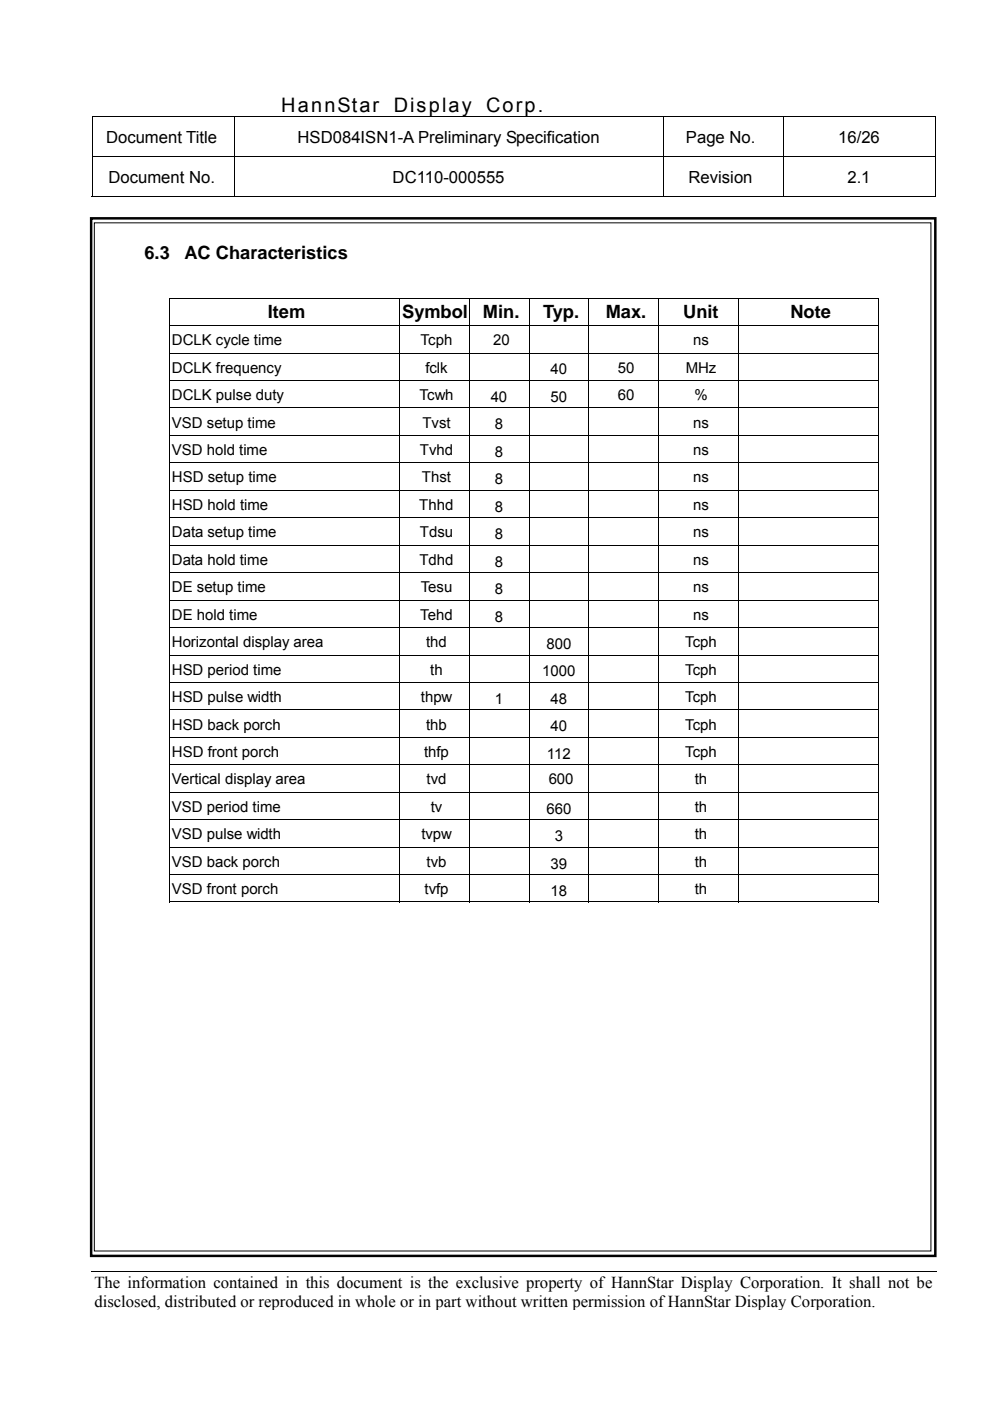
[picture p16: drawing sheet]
<svg xmlns="http://www.w3.org/2000/svg" width="210mm" height="297mm" viewBox="0 0 210 297" stroke-linecap="round" stroke-linejoin="round" font-family="sans-serif">
<defs><g id="words">
<g font-size="4.2">
<text x="59.6" y="23.7">HannStar</text>
<text x="83.5" y="23.7">Display</text>
<text x="103.1" y="23.7">Corp.</text>
</g>
<g font-size="3.9">
<text x="30.6" y="54.9">6.3</text>
<text x="39.1" y="54.9">AC Characteristics</text>
<text x="56.8" y="67.4">Item</text>
<text x="85.3" y="67.4">Symbol</text>
<text x="102.4" y="67.4">Min.</text>
<text x="115.1" y="67.4">Typ.</text>
<text x="128.4" y="67.4">Max.</text>
<text x="144.8" y="67.4">Unit</text>
<text x="167.6" y="67.4">Note</text>
</g>
<g font-size="3.5">
<text x="22.5" y="30.2">Document Title</text>
<text x="63.1" y="30.2">HSD084ISN1-A Preliminary Specification</text>
<text x="145.4" y="30.2">Page No.</text>
<text x="177.7" y="30.2">16/26</text>
<text x="23" y="38.7">Document No.</text>
<text x="83.2" y="38.7">DC110-000555</text>
<text x="146" y="38.7">Revision</text>
<text x="179.7" y="38.7">2.1</text>
<text x="20" y="273">The information contained in this document is the exclusive property of HannStar Display Corporation. It shall not be</text>
<text x="20" y="277">disclosed, distributed or reproduced in whole or in part without written permission of HannStar Display Corporation.</text>
</g>
<g font-size="3.2">
<text x="36.4" y="73.2">DCLK cycle time</text>
<text x="89.2" y="73.2">Tcph</text>
<text x="104.5" y="73.2">20</text>
<text x="147" y="73.2">ns</text>
<text x="36.4" y="79">DCLK frequency</text>
<text x="90.2" y="79">fclk</text>
<text x="116.7" y="79.4">40</text>
<text x="131" y="79">50</text>
<text x="145.4" y="79">MHz</text>
<text x="36.4" y="84.8">DCLK pulse duty</text>
<text x="89" y="84.8">Tcwh</text>
<text x="104" y="85.2">40</text>
<text x="116.7" y="85.2">50</text>
<text x="131" y="84.8">60</text>
<text x="147.2" y="84.8">%</text>
<text x="36.4" y="90.7">VSD setup time</text>
<text x="89.5" y="90.7">Tvst</text>
<text x="104.9" y="91">8</text>
<text x="147" y="90.7">ns</text>
<text x="36.4" y="96.5">VSD hold time</text>
<text x="89" y="96.5">Tvhd</text>
<text x="104.9" y="96.9">8</text>
<text x="147" y="96.5">ns</text>
<text x="36.4" y="102.3">HSD setup time</text>
<text x="89.5" y="102.3">Thst</text>
<text x="104.9" y="102.7">8</text>
<text x="147" y="102.3">ns</text>
<text x="36.4" y="108.1">HSD hold time</text>
<text x="36.4" y="113.9">Data setup time</text>
<text x="88.9" y="108.1">Thhd</text>
<text x="89" y="113.9">Tdsu</text>
<text x="104.9" y="108.5">8</text>
<text x="147" y="108.1">ns</text>
<text x="147" y="113.9">ns</text>
<text x="36.4" y="119.8">Data hold time</text>
<text x="88.9" y="119.8">Tdhd</text>
<text x="104.9" y="114.3">8</text>
<text x="147" y="119.8">ns</text>
<text x="36.4" y="125.6">DE setup time</text>
<text x="89.2" y="125.6">Tesu</text>
<text x="104.9" y="120.1">8</text>
<text x="104.9" y="126">8</text>
<text x="147" y="125.6">ns</text>
<text x="36.4" y="131.4">DE hold time</text>
<text x="89.1" y="131.4">Tehd</text>
<text x="104.9" y="131.8">8</text>
<text x="147" y="131.4">ns</text>
<text x="36.4" y="137.2">Horizontal display area</text>
<text x="90.3" y="137.2">thd</text>
<text x="115.9" y="137.6">800</text>
<text x="145.3" y="137.2">Tcph</text>
<text x="36.4" y="143">HSD period time</text>
<text x="91.2" y="143">th</text>
<text x="115" y="143.4">1000</text>
<text x="145.3" y="143">Tcph</text>
<text x="36.4" y="148.9">HSD pulse width</text>
<text x="89.2" y="148.9">thpw</text>
<text x="104.9" y="149.2">1</text>
<text x="116.7" y="149.2">48</text>
<text x="145.3" y="148.9">Tcph</text>
<text x="36.4" y="154.7">HSD back porch</text>
<text x="90.3" y="154.7">thb</text>
<text x="116.7" y="155.1">40</text>
<text x="145.3" y="154.7">Tcph</text>
<text x="36.4" y="160.5">HSD front porch</text>
<text x="89.9" y="160.5">thfp</text>
<text x="116" y="160.9">112</text>
<text x="145.3" y="160.5">Tcph</text>
<text x="36.4" y="166.3">Vertical display area</text>
<text x="90.4" y="166.3">tvd</text>
<text x="116.3" y="166.3">600</text>
<text x="147.3" y="166.3">th</text>
<text x="36.4" y="172.1">VSD period time</text>
<text x="91.3" y="172.1">tv</text>
<text x="115.9" y="172.5">660</text>
<text x="147.3" y="172.1">th</text>
<text x="36.4" y="178">VSD pulse width</text>
<text x="89.3" y="178">tvpw</text>
<text x="117.6" y="178.4">3</text>
<text x="147.3" y="178">th</text>
<text x="36.4" y="183.8">VSD back porch</text>
<text x="90.4" y="183.8">tvb</text>
<text x="116.7" y="184.2">39</text>
<text x="147.3" y="183.8">th</text>
<text x="36.4" y="189.6">VSD front porch</text>
<text x="90" y="189.6">tvfp</text>
<text x="116.7" y="190">18</text>
<text x="147.3" y="189.6">th</text>
</g>
</g></defs>
<g fill="none" stroke="#000" stroke-width=".21">
<path d="M19.4 24.8h179M19.4 33.3h179M19.5 24.9v8.3M19.5 33.3v8.5M49.6 24.9v8.3M49.6 33.3v8.5M140.7 24.9v8.3M140.7 33.3v8.5M166.1 24.9v8.3M166.1 33.3v8.5M198.3 24.9v8.3M198.3 33.3v8.5"/>
<path d="M19.4 41.7h30.2M49.7 41.7h90.9M140.7 41.7h25.3M166.1 41.7h32.1M19.4 269.7h179.2"/>
</g>
<path d="M198.2 41.6h.2v.2h-.2z" fill="#000"/>
<g fill="#fff">
<path d="M19.4 277.9h179.1z"/>
<path d="M198.5 269.7l.1 8.2z"/>
<path d="M198.5 277.9h.1z"/>
</g>
<path d="M19.3 46.3h179v220h-179z" fill="none" stroke="#000" stroke-width=".53"/>
<path d="M20 47.2h177.4v218h-177.4z" fill-rule="evenodd" fill="#fff" stroke="#000" stroke-width=".21"/>
<path d="M35.9 63.1h.1v.2h-.1zM186.2 63.1h.1v.2h-.1zM186.2 191.2h.1v.1h-.1z" fill="#000"/>
<g fill="none" stroke="#000" stroke-width=".21">
<path d="M35.9 63.2h150.4M35.9 69h150.4M35.9 74.8h150.4M36 63.3v5.6M36 69.1v5.6M36 74.9v5.7M84.6 63.3v5.6M84.6 69.1v5.6M84.6 74.9v5.7M99.5 63.3v5.6M99.5 69.1v5.6M99.5 74.9v5.7"/>
<path d="M112.2 63.3v5.6M112.2 69.1v5.6M112.2 74.9v5.7M124.9 63.3v5.6M124.9 69.1v5.6M124.9 74.9v5.7M139.7 63.3v5.6M139.7 69.1v5.6M139.7 74.9v5.7M156.6 63.3v5.6M156.6 69.1v5.6M156.6 74.9v5.7"/>
<path d="M186.2 63.3v5.6M186.2 69.1v5.6M186.2 74.9v5.7M35.9 80.7h150.4M35.9 86.5h150.4M35.9 92.3h150.4M35.9 98.1h150.4M36 80.8v5.6M36 86.6v5.6M36 92.4v5.6M36 98.2v5.6M84.6 80.8v5.6"/>
<path d="M84.6 86.6v5.6M84.6 92.4v5.6M84.6 98.2v5.6M99.5 80.8v5.6M99.5 86.6v5.6M99.5 92.4v5.6M99.5 98.2v5.6M112.2 80.8v5.6M112.2 86.6v5.6M112.2 92.4v5.6M112.2 98.2v5.6M124.9 80.8v5.6"/>
<path d="M124.9 86.6v5.6M124.9 92.4v5.6M124.9 98.2v5.6M139.7 80.8v5.6M139.7 86.6v5.6M139.7 92.4v5.6M139.7 98.2v5.6M156.6 80.8v5.6M156.6 86.6v5.6M156.6 92.4v5.6M156.6 98.2v5.6M186.2 80.8v5.6"/>
<path d="M186.2 86.6v5.6M186.2 92.4v5.6M186.2 98.2v5.6M35.9 103.9h150.4M35.9 109.8h150.4M35.9 115.6h150.4M36 104v5.7M36 109.9v5.6M36 115.7v5.6M84.6 104v5.7M84.6 109.9v5.6M84.6 115.7v5.6"/>
<path d="M99.5 104v5.7M99.5 109.9v5.6M99.5 115.7v5.6M112.2 104v5.7M112.2 109.9v5.6M112.2 115.7v5.6M124.9 104v5.7M124.9 109.9v5.6M124.9 115.7v5.6M139.7 104v5.7M139.7 109.9v5.6M139.7 115.7v5.6"/>
<path d="M156.6 104v5.7M156.6 109.9v5.6M156.6 115.7v5.6M186.2 104v5.7M186.2 109.9v5.6M186.2 115.7v5.6M35.9 121.4h150.4M35.9 127.2h150.4M35.9 133.1h150.4M35.9 138.9h150.4M36 121.5v5.6M36 127.3v5.6"/>
<path d="M36 133.1v5.7M36 139v5.6M84.6 121.5v5.6M84.6 127.3v5.6M84.6 133.1v5.7M84.6 139v5.6M99.5 121.5v5.6M99.5 127.3v5.6M99.5 133.1v5.7M99.5 139v5.6M112.2 121.5v5.6M112.2 127.3v5.6"/>
<path d="M112.2 133.1v5.7M112.2 139v5.6M124.9 121.5v5.6M124.9 127.3v5.6M124.9 133.1v5.7M124.9 139v5.6M139.7 121.5v5.6M139.7 127.3v5.6M139.7 133.1v5.7M139.7 139v5.6M156.6 121.5v5.6M156.6 127.3v5.6"/>
<path d="M156.6 133.1v5.7M156.6 139v5.6M186.2 121.5v5.6M186.2 127.3v5.6M186.2 133.1v5.7M186.2 139v5.6M35.9 144.7h150.4M35.9 150.5h150.4M35.9 156.3h150.4M36 144.8v5.6M36 150.6v5.6M36 156.4v5.7"/>
<path d="M84.6 144.8v5.6M84.6 150.6v5.6M84.6 156.4v5.7M99.5 144.8v5.6M99.5 150.6v5.6M99.5 156.4v5.7M112.2 144.8v5.6M112.2 150.6v5.6M112.2 156.4v5.7M124.9 144.8v5.6M124.9 150.6v5.6M124.9 156.4v5.7"/>
<path d="M139.7 144.8v5.6M139.7 150.6v5.6M139.7 156.4v5.7M156.6 144.8v5.6M156.6 150.6v5.6M156.6 156.4v5.7M186.2 144.8v5.6M186.2 150.6v5.6M186.2 156.4v5.7M35.9 162.2h150.4M35.9 168h150.4M35.9 173.8h150.4"/>
<path d="M35.9 179.6h150.4M36 162.2v5.7M36 168.1v5.6M36 173.9v5.6M36 179.7v5.6M84.6 162.2v5.7M84.6 168.1v5.6M84.6 173.9v5.6M84.6 179.7v5.6M99.5 162.2v5.7M99.5 168.1v5.6M99.5 173.9v5.6"/>
<path d="M99.5 179.7v5.6M112.2 162.2v5.7M112.2 168.1v5.6M112.2 173.9v5.6M112.2 179.7v5.6M124.9 162.2v5.7M124.9 168.1v5.6M124.9 173.9v5.6M124.9 179.7v5.6M139.7 162.2v5.7M139.7 168.1v5.6M139.7 173.9v5.6"/>
<path d="M139.7 179.7v5.6M156.6 162.2v5.7M156.6 168.1v5.6M156.6 173.9v5.6M156.6 179.7v5.6M186.2 162.2v5.7M186.2 168.1v5.6M186.2 173.9v5.6M186.2 179.7v5.6M35.9 185.4h150.4M35.9 191.2h48.7M36 185.5v5.8"/>
<path d="M84.6 185.5v5.8M84.7 191.2h14.7M99.5 185.5v5.8M99.5 191.2h12.6M112.2 185.5v5.8M112.2 191.2h12.6M124.9 185.5v5.8M124.9 191.2h14.7M139.7 185.5v5.8M139.8 191.2h16.7M156.6 185.5v5.8M156.7 191.2h29.5"/>
<path d="M186.2 185.5v5.8"/>
</g>
<use href="#words"/>
</svg>
